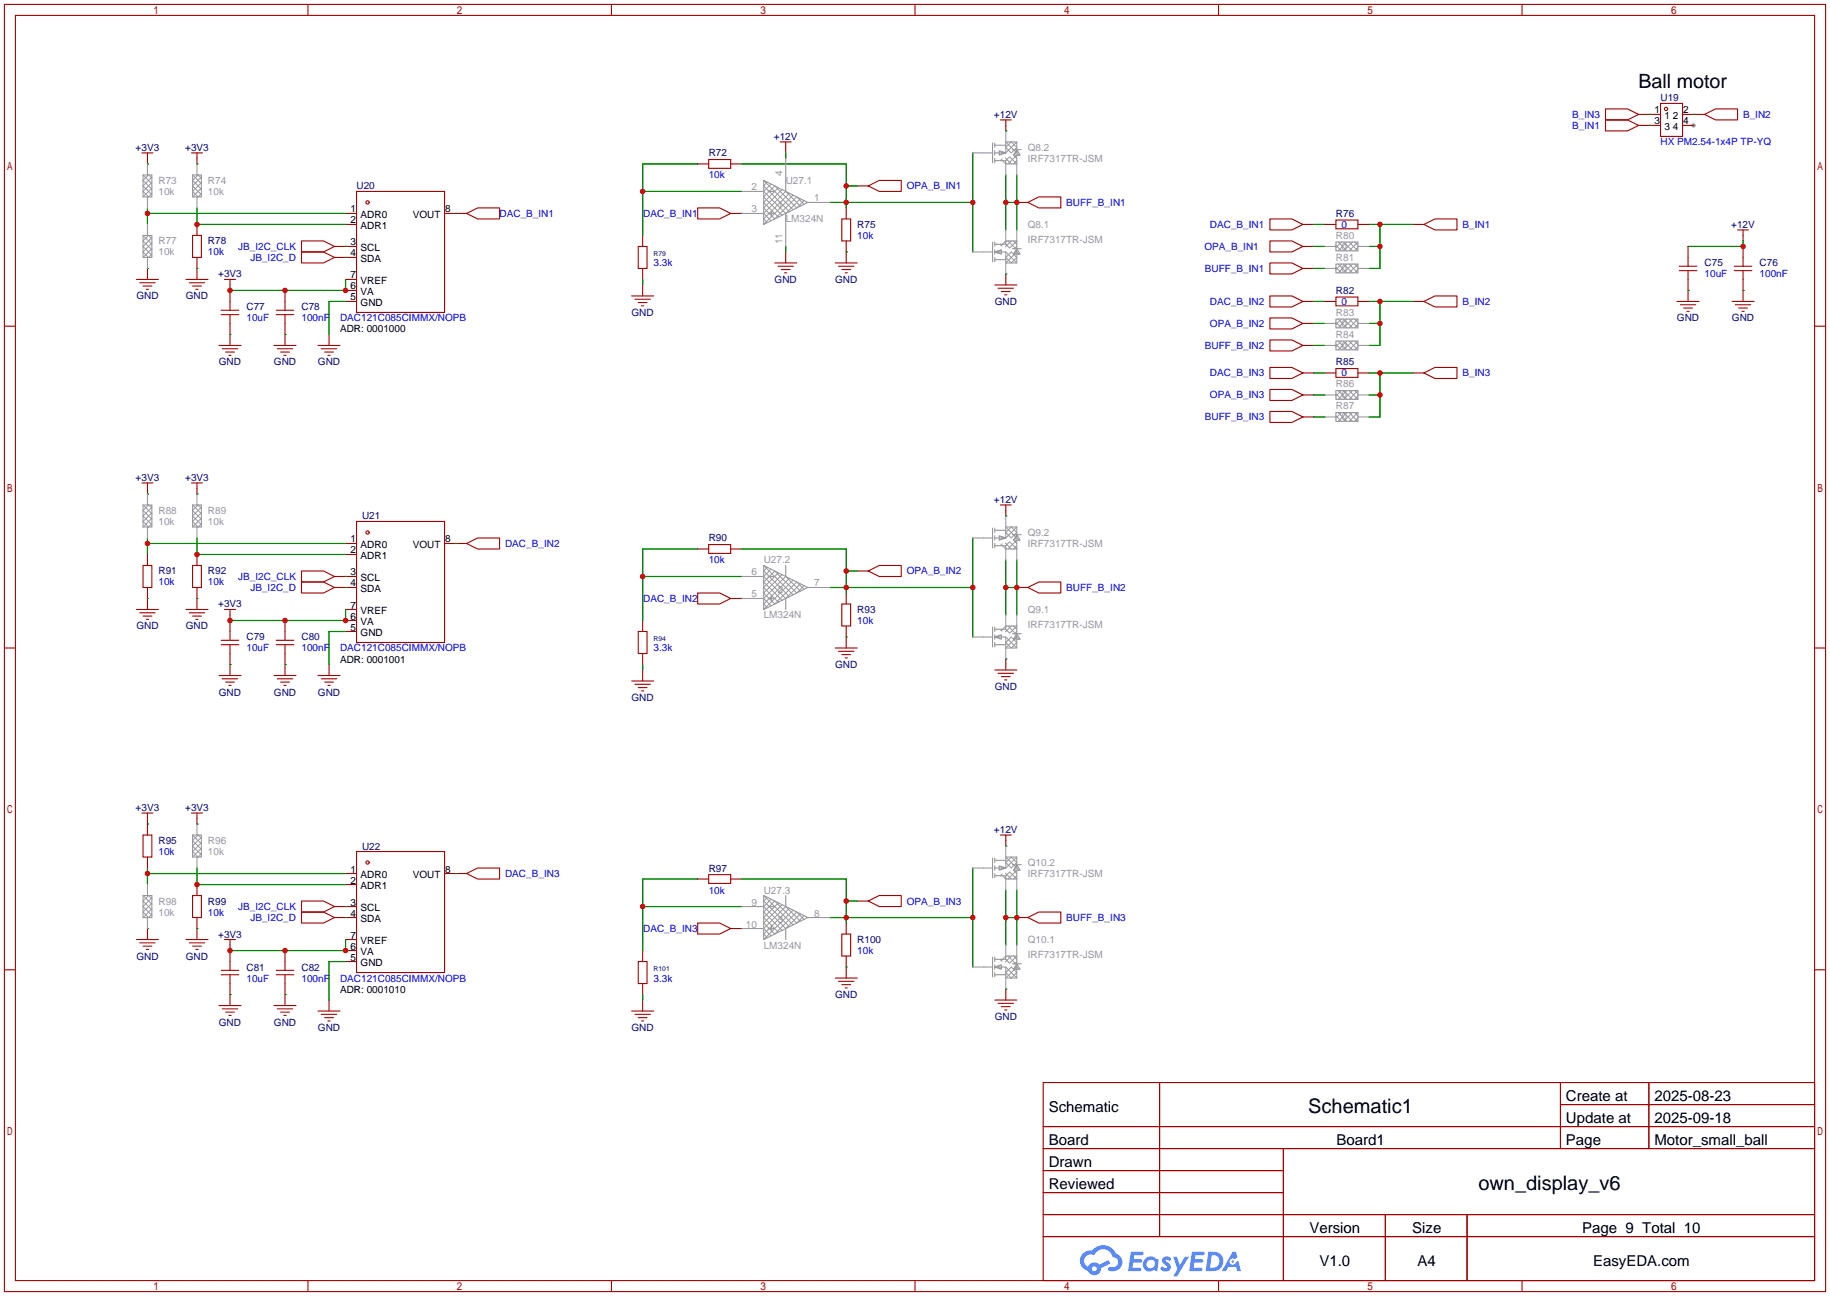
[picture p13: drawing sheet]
<svg xmlns="http://www.w3.org/2000/svg" width="422mm" height="299mm" viewBox="0 0 422 299" stroke-linecap="round" stroke-linejoin="round" font-family="sans-serif">
<defs><g id="words">
<g font-size="4.6">
<text x="302" y="257">Schematic1</text>
<text x="341.2" y="274.8">own_display_v6</text>
</g>
<text font-size="4.5" x="378.2" y="20.4">Ball motor</text>
<g font-size="3.5">
<text x="242.1" y="256.7">Schematic</text>
<text x="361.5" y="254.2">Create at</text>
<text x="381.9" y="254.2">2025-08-23</text>
<text x="361.5" y="259.2">Update at</text>
<text x="381.9" y="259.2">2025-09-18</text>
<text x="242.1" y="264.3">Board</text>
<text x="242.1" y="269.4">Drawn</text>
<text x="308.5" y="264.3">Board1</text>
<text x="361.5" y="264.3">Page</text>
<text x="381.9" y="264.3">Motor_small_ball</text>
<text x="242.1" y="274.5">Reviewed</text>
<text x="302.3" y="284.6">Version</text>
<text x="326" y="284.6">Size</text>
<text x="365.2" y="284.6">Page 9 Total 10</text>
<text x="304.6" y="292.3">V1.0</text>
<text x="327.2" y="292.3">A4</text>
<text x="367.7" y="292.3">EasyEDA.com</text>
</g>
<g font-size="2.3" fill="#000080">
<text x="383.3" y="23.4">U19</text>
<text x="229.4" y="27.2">+12V</text>
<text x="31.3" y="34.8">+3V3</text>
<text x="42.7" y="34.8">+3V3</text>
<text x="178.6" y="32.3">+12V</text>
<text x="163.6" y="36.1">R72</text>
<text x="82.3" y="43.7">U20</text>
<text x="197.9" y="52.6">R75</text>
<text x="308.4" y="50.1">R76</text>
<text x="399.6" y="52.6">+12V</text>
<text x="48" y="56.4">R78</text>
<text x="50.4" y="64.1">+3V3</text>
<text x="178.8" y="65.3">GND</text>
<text x="192.8" y="65.3">GND</text>
<text x="393.4" y="61.5">C75</text>
<text x="406.1" y="61.5">C76</text>
<text x="31.5" y="69.1">GND</text>
<text x="42.9" y="69.1">GND</text>
<text x="56.9" y="71.7">C77</text>
<text x="69.6" y="71.7">C78</text>
<text x="229.6" y="70.4">GND</text>
<text x="308.4" y="67.9">R82</text>
<text x="145.8" y="72.9">GND</text>
<text x="387.1" y="74.2">GND</text>
<text x="399.8" y="74.2">GND</text>
<text x="50.5" y="84.4">GND</text>
<text x="63.2" y="84.4">GND</text>
<text x="73.4" y="84.4">GND</text>
<text x="308.4" y="84.4">R85</text>
<text x="31.3" y="111">+3V3</text>
<text x="42.7" y="111">+3V3</text>
<text x="83.6" y="119.9">U21</text>
<text x="229.4" y="116.1">+12V</text>
<text x="163.6" y="125">R90</text>
<text x="36.6" y="132.6">R91</text>
<text x="48" y="132.6">R92</text>
<text x="50.4" y="140.3">+3V3</text>
<text x="197.9" y="141.5">R93</text>
<text x="31.5" y="145.3">GND</text>
<text x="42.9" y="145.3">GND</text>
<text x="56.9" y="147.9">C79</text>
<text x="69.6" y="147.9">C80</text>
<text x="192.8" y="154.2">GND</text>
<text x="50.5" y="160.6">GND</text>
<text x="63.2" y="160.6">GND</text>
<text x="73.4" y="160.6">GND</text>
<text x="145.8" y="161.8">GND</text>
<text x="229.6" y="159.3">GND</text>
<text x="31.3" y="187.2">+3V3</text>
<text x="42.7" y="187.2">+3V3</text>
<text x="36.6" y="194.9">R95</text>
<text x="83.6" y="196.1">U22</text>
<text x="229.4" y="192.3">+12V</text>
<text x="163.6" y="201.2">R97</text>
<text x="48" y="208.8">R99</text>
<text x="31.5" y="221.5">GND</text>
<text x="42.9" y="221.5">GND</text>
<text x="50.4" y="216.5">+3V3</text>
<text x="197.9" y="217.7">R100</text>
<text x="56.9" y="224.1">C81</text>
<text x="69.6" y="224.1">C82</text>
<text x="192.8" y="230.4">GND</text>
<text x="50.5" y="236.8">GND</text>
<text x="63.2" y="236.8">GND</text>
<text x="73.4" y="238">GND</text>
<text x="145.8" y="238">GND</text>
<text x="229.6" y="235.5">GND</text>
</g>
<g font-size="2.3" fill="#00f">
<text x="362.9" y="29.8">B_IN1</text>
<text x="362.9" y="27.2">B_IN3</text>
<text x="402.3" y="27.2">B_IN2</text>
<text x="383.3" y="33.6">HX PM2.54-1x4P TP-YQ</text>
<text x="163.6" y="41.2">10k</text>
<text x="209.3" y="43.7">OPA_B_IN1</text>
<text x="246.1" y="47.5">BUFF_B_IN1</text>
<text x="115.3" y="50.1">DAC_B_IN1</text>
<text x="148.5" y="50.1">DAC_B_IN1</text>
<text x="279.3" y="52.6">DAC_B_IN1</text>
<text x="309.6" y="52.6">0</text>
<text x="337.6" y="52.6">B_IN1</text>
<text x="48" y="59">10k</text>
<text x="55" y="57.7">JB_I2C_CLK</text>
<text x="197.9" y="55.2">10k</text>
<text x="278" y="57.7">OPA_B_IN1</text>
<text x="57.8" y="60.2">JB_I2C_D</text>
<text x="150.9" y="61.5">3.3k</text>
<text x="278.1" y="62.8">BUFF_B_IN1</text>
<text x="393.4" y="64.1">10uF</text>
<text x="406.1" y="64.1">100nF</text>
<text x="279.3" y="70.4">DAC_B_IN2</text>
<text x="309.6" y="70.4">0</text>
<text x="337.6" y="70.4">B_IN2</text>
<text x="56.9" y="74.2">10uF</text>
<text x="69.6" y="74.2">100nF</text>
<text x="78.5" y="74.2">DAC121C085CIMMX/NOPB</text>
<text x="279.3" y="75.5">OPA_B_IN2</text>
<text x="278.1" y="80.6">BUFF_B_IN2</text>
<text x="279.3" y="86.9">DAC_B_IN3</text>
<text x="309.6" y="86.9">0</text>
<text x="337.6" y="86.9">B_IN3</text>
<text x="279.3" y="92">OPA_B_IN3</text>
<text x="278.1" y="97.1">BUFF_B_IN3</text>
<text x="116.6" y="126.3">DAC_B_IN2</text>
<text x="163.6" y="130.1">10k</text>
<text x="36.6" y="135.2">10k</text>
<text x="48" y="135.2">10k</text>
<text x="55" y="133.9">JB_I2C_CLK</text>
<text x="57.8" y="136.4">JB_I2C_D</text>
<text x="209.3" y="132.6">OPA_B_IN2</text>
<text x="246.1" y="136.4">BUFF_B_IN2</text>
<text x="148.5" y="139">DAC_B_IN2</text>
<text x="197.9" y="144.1">10k</text>
<text x="56.9" y="150.4">10uF</text>
<text x="69.6" y="150.4">100nF</text>
<text x="78.5" y="150.4">DAC121C085CIMMX/NOPB</text>
<text x="150.9" y="150.4">3.3k</text>
<text x="36.6" y="197.4">10k</text>
<text x="116.6" y="202.5">DAC_B_IN3</text>
<text x="163.6" y="206.3">10k</text>
<text x="209.3" y="208.8">OPA_B_IN3</text>
<text x="48" y="211.4">10k</text>
<text x="55" y="210.1">JB_I2C_CLK</text>
<text x="57.8" y="212.6">JB_I2C_D</text>
<text x="148.5" y="215.2">DAC_B_IN3</text>
<text x="246.1" y="212.6">BUFF_B_IN3</text>
<text x="197.9" y="220.3">10k</text>
<text x="56.9" y="226.6">10uF</text>
<text x="69.6" y="226.6">100nF</text>
<text x="78.5" y="226.6">DAC121C085CIMMX/NOPB</text>
<text x="150.9" y="226.6">3.3k</text>
</g>
<g font-size="2.3">
<text x="381.9" y="26.2">1</text>
<text x="381.9" y="28.7">3</text>
<text x="384.2" y="27.5">1</text>
<text x="384.2" y="30">3</text>
<text x="386.1" y="30">4</text>
<text x="386.1" y="27.5">2</text>
<text x="388.5" y="28.7">4</text>
<text x="388.5" y="26.2">2</text>
<text x="80.9" y="49">1</text>
<text x="80.9" y="51.6">2</text>
<text x="83.2" y="50.3">ADR0</text>
<text x="83.2" y="52.9">ADR1</text>
<text x="95.3" y="50.3">VOUT</text>
<text x="102.7" y="49">8</text>
<text x="80.9" y="56.7">3</text>
<text x="80.9" y="59.2">4</text>
<text x="83.2" y="57.9">SCL</text>
<text x="80.9" y="64.3">7</text>
<text x="83.2" y="60.5">SDA</text>
<text x="83.2" y="65.6">VREF</text>
<text x="80.9" y="69.4">5</text>
<text x="80.9" y="66.8">6</text>
<text x="83.2" y="70.6">GND</text>
<text x="83.2" y="68.1">VA</text>
<text x="78.5" y="76.8">ADR: 0001000</text>
<text x="80.9" y="125.2">1</text>
<text x="102.7" y="125.2">8</text>
<text x="80.9" y="127.8">2</text>
<text x="83.2" y="126.5">ADR0</text>
<text x="83.2" y="129.1">ADR1</text>
<text x="95.3" y="126.5">VOUT</text>
<text x="80.9" y="132.9">3</text>
<text x="80.9" y="135.4">4</text>
<text x="83.2" y="134.1">SCL</text>
<text x="83.2" y="136.7">SDA</text>
<text x="80.9" y="143">6</text>
<text x="80.9" y="140.5">7</text>
<text x="83.2" y="141.8">VREF</text>
<text x="80.9" y="145.6">5</text>
<text x="83.2" y="146.8">GND</text>
<text x="83.2" y="144.3">VA</text>
<text x="78.5" y="153">ADR: 0001001</text>
<text x="80.9" y="201.4">1</text>
<text x="80.9" y="204">2</text>
<text x="83.2" y="202.7">ADR0</text>
<text x="95.3" y="202.7">VOUT</text>
<text x="102.7" y="201.4">8</text>
<text x="80.9" y="209.1">3</text>
<text x="83.2" y="205.3">ADR1</text>
<text x="80.9" y="211.6">4</text>
<text x="83.2" y="210.3">SCL</text>
<text x="83.2" y="212.9">SDA</text>
<text x="80.9" y="221.8">5</text>
<text x="80.9" y="219.2">6</text>
<text x="80.9" y="216.7">7</text>
<text x="83.2" y="220.5">VA</text>
<text x="83.2" y="218">VREF</text>
<text x="83.2" y="223">GND</text>
<text x="78.5" y="229.2">ADR: 0001010</text>
</g>
<g font-size="2.3" fill="#999">
<text x="237.2" y="34.8">Q8.2</text>
<text x="180.6" y="40.6" transform="rotate(-90 180.6 40.6)">4</text>
<text x="237.2" y="37.4">IRF7317TR-JSM</text>
<text x="36.6" y="42.5">R73</text>
<text x="36.6" y="45">10k</text>
<text x="48" y="42.5">R74</text>
<text x="48" y="45">10k</text>
<text x="173.5" y="44">2</text>
<text x="181.4" y="42.5">U27.1</text>
<text x="188" y="46.5">1</text>
<text x="173.5" y="49">3</text>
<text x="179.6" y="48">1</text>
<text x="181.4" y="51.4">LM324N</text>
<text x="237.2" y="52.6">Q8.1</text>
<text x="36.6" y="56.4">R77</text>
<text x="36.6" y="59">10k</text>
<text x="180.6" y="56.4" transform="rotate(-90 180.6 56.4)">11</text>
<text x="237.2" y="56.2">IRF7317TR-JSM</text>
<text x="308.4" y="55.2">R80</text>
<text x="309.6" y="57.7">0</text>
<text x="308.4" y="60.2">R81</text>
<text x="309.6" y="62.8">0</text>
<text x="308.4" y="72.9">R83</text>
<text x="309.6" y="75.5">0</text>
<text x="308.4" y="78">R84</text>
<text x="309.6" y="80.6">0</text>
<text x="308.4" y="89.5">R86</text>
<text x="308.4" y="94.5">R87</text>
<text x="309.6" y="92">0</text>
<text x="309.6" y="97.1">0</text>
<text x="36.6" y="118.7">R88</text>
<text x="48" y="118.7">R89</text>
<text x="36.6" y="121.2">10k</text>
<text x="48" y="121.2">10k</text>
<text x="237.2" y="123.7">Q9.2</text>
<text x="176.3" y="130.1">U27.2</text>
<text x="237.2" y="126.3">IRF7317TR-JSM</text>
<text x="173.5" y="132.9">6</text>
<text x="173.5" y="137.9">5</text>
<text x="179.6" y="136.9">2</text>
<text x="188" y="135.4">7</text>
<text x="176.3" y="142.8">LM324N</text>
<text x="237.2" y="141.5">Q9.1</text>
<text x="237.2" y="145.1">IRF7317TR-JSM</text>
<text x="48" y="194.9">R96</text>
<text x="48" y="197.4">10k</text>
<text x="237.2" y="199.9">Q10.2</text>
<text x="237.2" y="202.5">IRF7317TR-JSM</text>
<text x="36.6" y="208.8">R98</text>
<text x="173.5" y="209.1">9</text>
<text x="176.3" y="206.3">U27.3</text>
<text x="36.6" y="211.4">10k</text>
<text x="172.2" y="214.1">10</text>
<text x="179.6" y="213.1">3</text>
<text x="188" y="211.6">8</text>
<text x="176.3" y="219">LM324N</text>
<text x="237.2" y="217.7">Q10.1</text>
<text x="237.2" y="221.3">IRF7317TR-JSM</text>
</g>
<g font-size="1.6" fill="#000080">
<text x="150.9" y="59.1">R79</text>
<text x="150.9" y="148">R94</text>
<text x="150.9" y="224.2">R101</text>
</g>
</g></defs>
<circle cx="390.9" cy="29" r=".51" fill="#999"/>
<g fill="none" stroke="#a10000" stroke-width=".25">
<path d="M1 1h420.4v297.2h-420.4zM3.6 3.6h415.2v292.1h-415.2zM71.1 1v2.6M141.1 1v2.6M211.2 1v2.6M281.3 1v2.6M351.3 1v2.6M1 75.3h2.6M418.8 75.3h2.6M1 149.6h2.6M418.8 149.6h2.6M1 223.9h2.6"/>
<path d="M418.8 223.9h2.6M240.8 249.9h178v45.8h-178zM267.7 249.9v35.6M360.2 249.9v15.3M360.2 255h58.6M380.6 249.9v15.3M240.8 260.1h178M240.8 265.2h178M240.8 270.3h55.4M240.8 275.3h55.4M296.2 265.2v30.5M71.1 295.7v2.5"/>
<path d="M141.1 295.7v2.5M211.2 295.7v2.5M240.8 280.4h178M240.8 285.5h178M281.3 295.7v2.5M319.8 280.4v15.3M338.6 280.4v15.3M351.3 295.7v2.5"/>
</g>
<g fill="#5487ff">
<path d="M268.5 290.3a1.3 1.3 0 0 1 1.9 .3l-.4 .6a.54 .54 0 0 0-1-.2l.2 .2a1.28 1.28 0 0 1 .8 2 1.53 1.53 0 0 1-2.2-.3l.5-.6 .8 .5a.31 .31 0 0 0 .3-.3 .31 .31 0 0 0-.2-.3 1.12 1.12 0 0 1-.7-1.9z"/>
<path d="M270.8 290.2h.8l.7 1.9 1.2-1.9h.9l-2.7 4.5h-.9l1-1.7z"/>
<path d="M261 289h2.3a.46 .46 0 0 1 .5 .1 .46 .46 0 0 1 .1 .5l-.3 .2h-1.8l-.1 .9h1.6a.4 .4 0 0 1 .3 .4 .4 .4 0 0 1-.4 .4h-1.6l-.2 1.2h1.4a.46 .46 0 0 1 .5 .1 .46 .46 0 0 1 .1 .5l-.4 .2h-2.6z"/>
<path d="M275.1 289h2.3a.47 .47 0 0 1 .5 .1 .47 .47 0 0 1 .1 .5l-.3 .2h-1.8l-.1 .9h1.6a.4 .4 0 0 1 .4 .4 .4 .4 0 0 1-.5 .4h-1.6l-.2 1.2h1.4a.46 .46 0 0 1 .5 .1 .46 .46 0 0 1 .1 .5l-.4 .2h-2.6z"/>
<path d="M284.5 289h.8l.3 1.3-.6 .4a.75 .75 0 0 0-1.1 .3 .75 .75 0 0 0 .5 1 .75 .75 0 0 0 .9-.6l.5-.3 .6 2.4h-.8l-.3-1h-1.8l-.5 1h-1z"/>
<path d="M278.9 289l-.6 4.5h1.4a2.27 2.27 0 0 0 2.7-2.3 2.27 2.27 0 0 0-2.7-2.2zM279.7 289.8a1.5 1.5 0 0 1 1.8 1.5 1.5 1.5 0 0 1-1.9 1.4h-.3z"/>
<path d="M264.4 290.6a1.6 1.6 0 0 0-.4 2.3 1.6 1.6 0 0 0 2.3 .2l.8 .4 .3-2.5-.1-.3h-.5a1.58 1.58 0 0 0-2.4-.1zM265 291.1a.99 .99 0 0 1 1.6 .6 .99 .99 0 0 1-1.3 1.1 .98 .98 0 0 1-.3-1.7z"/>
<path d="M250 289.4a2.37 2.37 0 0 0 1.1 4 1.54 1.54 0 0 0 1.8 1 1.54 1.54 0 0 0 1.2-1.6l2.2-1.1-.5-.8-2.1 1.1a1.57 1.57 0 0 0-2.6 .4 1.5 1.5 0 0 1-.7-2.1 1.5 1.5 0 0 1 2.2-.5 2.23 2.23 0 0 1 2.3-1.4 2.23 2.23 0 0 1 1.9 1.8 1.16 1.16 0 0 1 1.3 1.1 1.16 1.16 0 0 1-1.1 1.3h-.7a.47 .47 0 0 0-.5 .3 .47 .47 0 0 0 .4 .6 2.14 2.14 0 0 0 2.7-1.4 2.14 2.14 0 0 0-1.3-2.7 3.2 3.2 0 0 0-5.5-.7l-1.1 .1zM252 292.9a.6 .6 0 0 1 1.2 0 .6 .6 0 0 1-1.2 0z"/>
<circle cx="284.6" cy="291.3" r=".28"/>
</g>
<g fill="none" stroke="#a10000" stroke-width=".25">
<path d="M32.8 35.3h2.5M34 35.3v2.5M44.2 35.3h2.5M45.5 35.3v2.5M161 37.8h2.6M163.6 36.8h5.1v2.1h-5.1zM168.7 37.8h2.5M180.1 32.8h2.5M181.4 32.8v2.5M230.9 27.7h2.5M232.2 27.7v2.5M370.6 27.7h5.1l2.5 1.3-2.5 1.2h-5.1z"/>
<path d="M370.6 25.1h5.1l2.5 1.3-2.5 1.3h-5.1zM378.2 26.4h5.1M378.2 29h5.1M383.3 23.9h5.1v7.6h-5.1zM388.4 26.4h5M388.4 29h2.5M393.4 26.4l2.6-1.3h5.1v2.6h-5.1zM44.4 54.4h2.1v5h-2.1zM45.5 51.8v2.6M45.5 59.4v5.1M69.6 58.2h5.1l2.5 1.2-2.5 1.3h-5.1zM69.6 55.6h5.1l2.5 1.3-2.5 1.3h-5.1z"/>
<path d="M77.2 56.9h5.1M77.2 59.4h5.1M79.8 49.3h2.5M79.8 51.8h2.5M82.3 44.2h20.3v27.9h-20.3zM102.6 49.3h5.1M107.7 49.3l2.5-1.3h5.1v2.5h-5.1zM147.3 56.9h2.1v5.1h-2.1zM148.3 54.4v2.5M161 48h5.1l2.6 1.3-2.6 1.2h-5.1zM168.7 49.3h2.5M181.4 58.2v2.5"/>
<path d="M194.3 50.5h2v5.1h-2zM195.3 48v2.5M195.3 55.6v5.1M197.9 42.9h2.5M200.4 42.9l2.5-1.2h5.1v2.5h-5.1zM234.7 46.7h2.5M237.2 46.7l2.6-1.2h5.1v2.5h-5.1zM293.1 50.5h5.1l2.5 1.3-2.5 1.3h-5.1zM293.1 55.6h5.1l2.5 1.3-2.5 1.3h-5.1zM300.7 51.8h2.6M300.7 56.9h2.6M305.8 51.8h2.6"/>
<path d="M308.4 50.8h5v2h-5zM313.4 51.8h2.6M326.1 51.8h2.6M328.7 51.8l2.5-1.3h5.1v2.6h-5.1zM389.6 56.9v4.6M401.1 53.1h2.5M402.3 53.1v2.5M402.3 56.9v4.6M31.5 64.5h5.1M32.3 65.3h3.5M33 66h2.1M33.8 66.8h.5"/>
<path d="M34 62v2.5M42.9 64.5h5.1M43.7 65.3h3.5M44.4 66h2.1M45.2 66.8h.5M50.5 79.8h5.1M51.1 72.6h4M51.1 71.6h4M51.8 64.5h2.6M53.1 64.5v7.1M53.1 72.6v7.2M63.2 79.8h5.1"/>
<path d="M63.8 72.6h4M63.8 71.6h4M65.8 67.1v4.5M65.8 72.6v7.2M73.4 79.8h5.1M75.9 77.2v2.6M79.8 69.6h2.5M79.8 67.1h2.5M79.8 64.5h2.5M145.8 68.3h5.1M146.6 69.1h3.5M147.3 69.9h2.1"/>
<path d="M148.1 70.6h.5M148.3 62v2.5M148.3 65.8v2.5M178.8 60.7h5.1M179.6 61.5h3.5M180.3 62.2h2.1M181.1 63h.5M192.8 60.7h5.1M193.5 61.5h3.6M194.3 62.2h2M195.1 63h.5M229.6 65.8h5.1"/>
<path d="M230.4 66.5h3.5M231.1 67.3h2.1M231.9 68.1h.5M232.2 63.2v2.6M293.1 60.7h5.1l2.5 1.3-2.5 1.2h-5.1zM293.1 68.3h5.1l2.5 1.3-2.5 1.3h-5.1zM293.1 78.5h5.1l2.5 1.3-2.5 1.2h-5.1zM293.1 73.4h5.1l2.5 1.3-2.5 1.2h-5.1zM300.7 69.6h2.6M300.7 79.8h2.6M300.7 62h2.6M300.7 74.7h2.6"/>
<path d="M305.8 69.6h2.6M308.4 68.6h5v2h-5zM313.4 69.6h2.6M326.1 69.6h2.6M328.7 69.6l2.5-1.3h5.1v2.6h-5.1zM387.1 69.6h5.1M387.6 61.5h4.1M387.6 62.5h4.1M387.9 70.4h3.5M388.6 71.1h2.1M389.4 71.9h.5M389.6 62.5v7.1"/>
<path d="M399.8 69.6h5.1M400.3 61.5h4.1M400.3 62.5h4.1M400.6 70.4h3.5M401.3 71.1h2.1M402.1 71.9h.5M402.3 62.5v7.1M51.3 80.5h3.6M52.1 81.3h2M52.8 82h.5M64 80.5h3.6M64.8 81.3h2"/>
<path d="M65.5 82h.5M74.2 80.5h3.5M74.9 81.3h2.1M75.7 82h.5M293.1 84.8h5.1l2.5 1.3-2.5 1.3h-5.1zM293.1 95h5.1l2.5 1.3-2.5 1.2h-5.1zM293.1 89.9h5.1l2.5 1.3-2.5 1.3h-5.1zM300.7 86.1h2.6M300.7 96.3h2.6M300.7 91.2h2.6M305.8 86.1h2.6M308.4 85.1h5v2h-5z"/>
<path d="M313.4 86.1h2.6M326.1 86.1h2.6M328.7 86.1l2.5-1.3h5.1v2.6h-5.1zM32.8 111.5h2.5M34 111.5v2.5M44.2 111.5h2.5M45.5 111.5v2.5M230.9 116.6h2.5M232.2 116.6v2.5M33 130.6h2.1v5h-2.1zM34 128v2.6M34 135.6v5.1"/>
<path d="M44.4 130.6h2.1v5h-2.1zM45.5 128v2.6M45.5 135.6v5.1M69.6 134.4h5.1l2.5 1.2-2.5 1.3h-5.1zM69.6 131.8h5.1l2.5 1.3-2.5 1.3h-5.1zM77.2 133.1h5.1M77.2 135.6h5.1M79.8 125.5h2.5M79.8 128h2.5M82.3 120.4h20.3v27.9h-20.3zM102.6 125.5h5.1M107.7 125.5l2.5-1.3h5.1v2.5h-5.1z"/>
<path d="M161 136.9h5.1l2.6 1.3-2.6 1.2h-5.1zM161 126.7h2.6M163.6 125.7h5.1v2.1h-5.1zM168.7 126.7h2.5M168.7 138.2h2.5M194.3 139.4h2v5.1h-2zM195.3 136.9v2.5M197.9 131.8h2.5M200.4 131.8l2.5-1.2h5.1v2.5h-5.1zM234.7 135.6h2.5M237.2 135.6l2.6-1.2h5.1v2.5h-5.1zM31.5 140.7h5.1"/>
<path d="M32.3 141.5h3.5M33 142.2h2.1M33.8 143h.5M42.9 140.7h5.1M43.7 141.5h3.5M44.4 142.2h2.1M45.2 143h.5M50.5 156h5.1M51.1 148.8h4M51.1 147.8h4M51.3 156.7h3.6M51.8 140.7h2.6"/>
<path d="M52.1 157.5h2M52.8 158.2h.5M53.1 140.7v7.1M53.1 148.8v7.2M63.2 156h5.1M63.8 148.8h4M63.8 147.8h4M64 156.7h3.6M64.8 157.5h2M65.5 158.2h.5M65.8 143.3v4.5M65.8 148.8v7.2"/>
<path d="M73.4 156h5.1M74.2 156.7h3.5M74.9 157.5h2.1M75.7 158.2h.5M75.9 153.4v2.6M79.8 145.8h2.5M79.8 143.3h2.5M79.8 140.7h2.5M145.8 157.2h5.1M146.6 158h3.5M147.3 145.8h2.1v5.1h-2.1zM147.3 158.7h2.1"/>
<path d="M148.1 159.5h.5M148.3 143.3v2.5M148.3 150.9v2.5M148.3 154.7v2.5M192.8 149.6h5.1M193.5 150.4h3.6M194.3 151.1h2M195.1 151.9h.5M195.3 144.5v5.1M229.6 154.7h5.1M230.4 155.4h3.5M231.1 156.2h2.1"/>
<path d="M231.9 157h.5M232.2 152.1v2.6M32.8 187.7h2.5M33 192.8h2.1v5.1h-2.1zM34 187.7v5.1M34 197.9v2.5M44.2 187.7h2.5M45.5 187.7v2.5M82.3 196.6h20.3v27.9h-20.3zM230.9 192.8h2.5M232.2 192.8v2.5M31.5 216.9h5.1"/>
<path d="M32.3 217.7h3.5M33 218.4h2.1M33.8 219.2h.5M34 214.4v2.5M42.9 216.9h5.1M43.7 217.7h3.5M44.4 206.8h2.1v5h-2.1zM44.4 218.4h2.1M45.2 219.2h.5M45.5 204.2v2.6M45.5 211.8v5.1M51.8 216.9h2.6"/>
<path d="M53.1 216.9v7.1M65.8 219.5v4.5M69.6 210.6h5.1l2.5 1.2-2.5 1.3h-5.1zM69.6 208h5.1l2.5 1.3-2.5 1.3h-5.1zM77.2 209.3h5.1M77.2 211.8h5.1M79.8 201.7h2.5M79.8 204.2h2.5M79.8 219.5h2.5M79.8 216.9h2.5M102.6 201.7h5.1M107.7 201.7l2.5-1.3h5.1v2.5h-5.1z"/>
<path d="M148.3 219.5v2.5M161 213.1h5.1l2.6 1.3-2.6 1.2h-5.1zM161 202.9h2.6M163.6 201.9h5.1v2.1h-5.1zM168.7 202.9h2.5M168.7 214.4h2.5M194.3 215.6h2v5.1h-2zM195.3 213.1v2.5M197.9 208h2.5M200.4 208l2.5-1.2h5.1v2.5h-5.1zM234.7 211.8h2.5M237.2 211.8l2.6-1.2h5.1v2.5h-5.1z"/>
<path d="M50.5 232.2h5.1M51.1 225h4M51.1 224h4M51.3 232.9h3.6M52.1 233.7h2M52.8 234.4h.5M53.1 225v7.2M63.2 232.2h5.1M63.8 225h4M63.8 224h4M64 232.9h3.6M64.8 233.7h2"/>
<path d="M65.5 234.4h.5M65.8 225v7.2M73.4 233.4h5.1M74.2 234.2h3.5M74.9 234.9h2.1M75.7 235.7h.5M75.9 230.9v2.5M79.8 222h2.5M145.8 233.4h5.1M146.6 234.2h3.5M147.3 222h2.1v5.1h-2.1zM147.3 234.9h2.1"/>
<path d="M148.1 235.7h.5M148.3 227.1v2.5M148.3 230.9v2.5M192.8 225.8h5.1M193.5 226.6h3.6M194.3 227.3h2M195.1 228.1h.5M195.3 220.7v5.1M229.6 230.9h5.1M230.4 231.6h3.5M231.1 232.4h2.1M231.9 233.2h.5"/>
<path d="M232.2 228.3v2.6"/>
<circle cx="384.6" cy="25.1" r=".38"/>
<circle cx="84.8" cy="46.7" r=".38"/>
<circle cx="84.8" cy="122.9" r=".38"/>
<circle cx="84.8" cy="199.1" r=".38"/>
</g>
<g fill="none" stroke="#008700" stroke-width=".25">
<path d="M34 37.8h.1M45.5 37.8h.1M161 37.8h-12.7v16.6M171.2 37.8h24.1v10.2M181.4 35.3v1.3M224.5 35.3v22.9M232.2 30.2h.1M380.7 29h.1M380.7 26.4h.1M390.9 26.4h.1M34 48v3.8M34 49.3h45.8"/>
<path d="M45.5 48v3.8h34.3M79.8 56.9h.1M79.8 59.4h.1M105.2 49.3h.1M148.3 44.2h22.9M171.2 49.3h.1M181.4 56.9v1.3M191.5 46.7h33M195.3 58.2h.1M195.3 42.9h2.6M232.2 40.4v12.7M232.2 46.7h2.5"/>
<path d="M234.7 40.4v12.7M303.3 51.8h2.5M303.3 56.9h2.5M316 51.8h10.1M316 56.9h2.5M318.5 51.8v10.2h-2.5M402.3 55.6v1.3h-12.7M34 62h.1M45.5 62h.1M53.1 77.2h.1M65.8 77.2h.1M79.8 69.6h-3.9v7.6"/>
<path d="M79.8 64.5v2.6h-26.7M148.3 64.5v1.3M232.2 63.2h.1M303.3 69.6h2.5M303.3 62h2.5M303.3 79.8h2.5M303.3 74.7h2.5M316 69.6h10.1M316 74.7h2.5M318.5 69.6v10.2h-2.5M389.6 67.1h.1M402.3 67.1h.1"/>
<path d="M303.3 96.3h2.5M303.3 91.2h2.5M303.3 86.1h2.5M316 91.2h2.5M316 86.1h10.1M318.5 86.1v10.2h-2.5M34 114h.1M45.5 114h.1M232.2 119.1h.1M34 138.2h.1M34 124.2v3.8M34 125.5h45.8"/>
<path d="M45.5 138.2h.1M45.5 124.2v3.8h34.3M79.8 133.1h.1M79.8 135.6h.1M105.2 125.5h.1M148.3 133.1h22.9M161 126.7h-12.7v16.6M171.2 138.2h.1M171.2 126.7h24.1v10.2M191.5 135.6h33M195.3 131.8h2.6M224.5 124.2v22.9"/>
<path d="M232.2 129.3v12.7M232.2 135.6h2.5M234.7 129.3v12.7M53.1 153.4h.1M65.8 153.4h.1M79.8 145.8h-3.9v7.6M79.8 140.7v2.6h-26.7M148.3 153.4v1.3M195.3 147.1h.1M232.2 152.1h.1M34 190.2h.1M45.5 190.2h.1"/>
<path d="M232.2 195.3h.1M34 214.4h.1M34 200.4v3.8M34 201.7h45.8M45.5 214.4h.1M45.5 200.4v3.8h34.3M79.8 209.3h.1M79.8 211.8h.1M79.8 216.9v2.6h-26.7M105.2 201.7h.1M148.3 209.3h22.9M161 202.9h-12.7v16.6"/>
<path d="M171.2 214.4h.1M171.2 202.9h24.1v10.2M191.5 211.8h33M195.3 208h2.6M224.5 200.4v22.9M232.2 205.5v12.7M232.2 211.8h2.5M234.7 205.5v12.7M53.1 229.6h.1M65.8 229.6h.1M79.8 222h-3.9v8.9M148.3 229.6v1.3"/>
<path d="M195.3 223.3h.1M232.2 228.3h.1"/>
</g>
<g fill="none" stroke="#999" stroke-width=".23">
<path d="M230 37l.1 .1M231 34.9l.6 .6M231.3 36.7l-.4 .4M231.4 37.1l.8 .7M231.6 35.1l-.6 .6M232.1 36.5l1.3 1.3M232.2 32.8l3 3 .2-.1M233 36.2l-.8 .9M233.1 36.2l1.6 1.6M233.4 32.8l1.3 1.2-1.3 1.3-1.2-1.3zM234.1 36l.6 .6M234.7 32.8l-2.5 2.5"/>
<path d="M234.7 35.8l-2 2M234.7 37.1l-.8 .7M234.9 34.9l-1 .9M33 40.4l2.1 2M33 54.4l2.1 2M35.1 41.1l-.8-.7-1.3 1.3 2.1 2M35.1 40.9l-2.1 2 2.1 2.1M35.1 42.2l-2.1 2 1.3 1.3 .8-.8M35.1 43.4l-2.1 2.1M35.1 55.1l-.8-.7-1.3 1.2 2.1 2.1M35.1 54.9l-2.1 2 2.1 2M35.1 56.1l-2.1 2.1 1.3 1.2 .8-.7"/>
<path d="M35.1 57.4l-2.1 2M44.4 40.4l2.1 2M46.5 41.1l-.8-.7-1.3 1.3 2.1 2M46.5 40.9l-2.1 2 2.1 2.1M46.5 42.2l-2.1 2 1.3 1.3 .8-.8M46.5 43.4l-2.1 2.1M176.3 41.7l6.7 6.7M177.1 42.1l-.8 .8 5.9 6M178 42.5l-1.7 1.7 5.1 5.1 3.3-3.4M179.7 43.3l-3.4 3.4 3.4 3.4M180.5 43.8l-4.2 4.2 2.5 2.5 5.1-5 1.7 1.7M182.2 44.6l-5.9 5.9 .8 .9"/>
<path d="M183 45l-6.7 6.8M184.7 47.6l-3.3-3.4-5.1 5.1 1.7 1.7M185.6 46.3l-1.7 1.7-5.1-5.1-2.5 2.6 4.2 4.2M230.1 56.4l-.1 .1M230.2 58l.6 .5M230.8 57.8l-.6 .6M230.9 56.4l.4 .4M232.2 58.2l2.5 2.5M232.2 55.6l-1.2 1.1M232.2 56.4l.8 .8M232.7 55.6l2 2.1M233.4 58.2l1.3 1.2-1.3 1.3-1.2-1.3z"/>
<path d="M233.4 55.6l-1.3 1.4M233.9 55.6l.8 .8M234.4 57.9l.8 .8 .2-.2M234.7 56.9l-.6 .6M234.7 58.2l-2.5 2.5M234.7 55.6l-1.6 1.7M234.9 57.7l-1 1M308.4 56.6l1.2 1.3M308.9 55.9l2 2M309.6 55.9l-1.2 1.3M310.1 55.9l2.1 2M310.9 55.9l-2 2"/>
<path d="M311.4 55.9l2 2M312.2 55.9l-2.1 2M312.7 55.9l.7 .7M313.4 55.9l-2 2M313.4 57.2l-.7 .7M308.4 61.7l1.2 1.3M308.4 74.4l1.2 1.3M308.4 79.5l1.2 1.3M308.9 61l2 2M308.9 73.7l2 2M308.9 78.7l2 2.1M309.6 61l-1.2 1.2"/>
<path d="M309.6 73.7l-1.2 1.2M309.6 78.7l-1.2 1.3M310.1 61l2.1 2M310.1 73.7l2.1 2M310.1 78.7l2.1 2.1M310.9 61l-2 2M310.9 73.7l-2 2M310.9 78.7l-2 2.1M311.4 61l2 2M311.4 73.7l2 2M311.4 78.7l2 2.1M312.2 61l-2.1 2"/>
<path d="M312.2 73.7l-2.1 2M312.2 78.7l-2.1 2.1M312.7 61l.7 .7M312.7 78.7l.7 .8M312.7 73.7l.7 .7M313.4 61l-2 2M313.4 62.2l-.7 .8M313.4 73.7l-2 2M313.4 74.9l-.7 .8M313.4 78.7l-2 2.1M308.4 90.9l1.2 1.3M308.4 96l1.2 1.3"/>
<path d="M308.9 90.2l2 2M308.9 95.2l2 2.1M309.6 90.2l-1.2 1.2M309.6 95.2l-1.2 1.3M310.1 90.2l2.1 2M310.1 95.2l2.1 2.1M310.9 90.2l-2 2M310.9 95.2l-2 2.1M311.4 90.2l2 2M311.4 95.2l2 2.1M312.2 90.2l-2.1 2M312.2 95.2l-2.1 2.1"/>
<path d="M312.7 95.2l.7 .8M312.7 90.2l.7 .7M313.4 80l-.7 .8M313.4 90.2l-2 2M313.4 91.4l-.7 .8M313.4 95.2l-2 2.1M313.4 96.5l-.7 .8M33 116.6l2.1 2M35.1 117.3l-.8-.7-1.3 1.3 2.1 2M35.1 117.1l-2.1 2 2.1 2.1M35.1 118.4l-2.1 2 1.3 1.3 .8-.8M35.1 119.6l-2.1 2.1"/>
<path d="M44.4 116.6l2.1 2M46.5 117.3l-.8-.7-1.3 1.3 2.1 2M46.5 117.1l-2.1 2 2.1 2.1M46.5 118.4l-2.1 2 1.3 1.3 .8-.8M46.5 119.6l-2.1 2.1M176.3 130.6l6.7 6.7M177.1 131l-.8 .8 5.9 6M178 131.4l-1.7 1.7 5.1 5.1 3.3-3.4M179.7 132.2l-3.4 3.4 3.4 3.4M180.5 132.7l-4.2 4.2 2.5 2.5 5.1-5 1.7 1.7M182.2 133.5l-5.9 5.9 .8 .9M183 133.9l-6.7 6.8"/>
<path d="M184.7 136.5l-3.3-3.4-5.1 5.1 1.7 1.7M185.6 135.2l-1.7 1.7-5.1-5.1-2.5 2.6 4.2 4.2M230 125.9l.1 .1M231 123.8l.6 .6M231.3 125.6l-.4 .4M231.4 126l.8 .7M231.6 124l-.6 .6M232.1 125.4l1.3 1.3M232.2 121.7l3 3 .2-.1M233 125.1l-.8 .9M233.1 125.1l1.6 1.6M233.4 121.7l1.3 1.2-1.3 1.3-1.2-1.3z"/>
<path d="M234.1 124.9l.6 .6M234.7 121.7l-2.5 2.5M234.7 124.7l-2 2M234.7 126l-.8 .7M234.9 123.8l-1 .9M230.1 145.3l-.1 .1M230.2 146.9l.6 .5M230.8 146.7l-.6 .6M230.9 145.3l.4 .4M232.2 147.1l2.5 2.5M232.2 144.5l-1.2 1.1M232.2 145.3l.8 .8"/>
<path d="M232.7 144.5l2 2.1M233.4 147.1l1.3 1.2-1.3 1.3-1.2-1.3zM233.4 144.5l-1.3 1.4M233.9 144.5l.8 .8M234.4 146.8l.8 .8 .2-.2M234.7 145.8l-.6 .6M234.7 147.1l-2.5 2.5M234.7 144.5l-1.6 1.7M234.9 146.6l-1 1M44.4 192.8l2.1 2M46.5 193.5l-.8-.7-1.3 1.3 2.1 2M46.5 193.3l-2.1 2 2.1 2.1"/>
<path d="M46.5 194.6l-2.1 2 1.3 1.3 .8-.8M46.5 195.8l-2.1 2.1M232.2 197.9l3 3 .2-.1M233.4 197.9l1.3 1.2-1.3 1.3-1.2-1.3zM234.7 197.9l-2.5 2.5M234.9 200l-1 .9M33 206.8l2.1 2M35.1 207.5l-.8-.7-1.3 1.2 2.1 2.1M35.1 207.3l-2.1 2 2.1 2M35.1 208.5l-2.1 2.1 1.3 1.2 .8-.7M35.1 209.8l-2.1 2M176.3 206.8l6.7 6.7"/>
<path d="M177.1 207.2l-.8 .8 5.9 6M178 207.6l-1.7 1.7 5.1 5.1 3.3-3.4M179.7 208.4l-3.4 3.4 3.4 3.4M180.5 208.9l-4.2 4.2 2.5 2.5 5.1-5 1.7 1.7M182.2 209.7l-5.9 5.9 .8 .9M183 210.1l-6.7 6.8M184.7 212.7l-3.3-3.4-5.1 5.1 1.7 1.7M185.6 211.4l-1.7 1.7-5.1-5.1-2.5 2.6 4.2 4.2M230 202.1l.1 .1M231 200l.6 .6M231.3 201.8l-.4 .4M231.4 202.2l.8 .7"/>
<path d="M231.6 200.2l-.6 .6M232.1 201.6l1.3 1.3M233 201.3l-.8 .9M233.1 201.3l1.6 1.6M234.1 201.1l.6 .6M234.7 200.9l-2 2M234.7 202.2l-.8 .7M230.1 221.5l-.1 .1M230.2 223.1l.6 .5M230.8 222.9l-.6 .6M230.9 221.5l.4 .4M232.2 223.3l2.5 2.5"/>
<path d="M232.2 220.7l-1.2 1.1M232.2 221.5l.8 .8M232.7 220.7l2 2.1M233.4 223.3l1.3 1.2-1.3 1.3-1.2-1.3zM233.4 220.7l-1.3 1.4M233.9 220.7l.8 .8M234.4 223l.8 .8 .2-.2M234.7 222l-.6 .6M234.7 223.3l-2.5 2.5M234.7 220.7l-1.6 1.7M234.9 222.8l-1 1"/>
</g>
<g fill="none" stroke="#999" stroke-width=".25">
<path d="M34 37.8v2.6M45.5 37.8v2.6M181.4 36.6v7.6M224.5 35.3h4.6M229.1 33v4.6M229.6 35.3h2.6v-2.5h2.5v2.5M229.6 33v1M229.6 34.8v1M229.6 36.6v1M229.6 33.5h2.6M230.6 34.8l1.6 .5-1.6 .5zM232.2 30.2v2.6"/>
<path d="M232.2 37.8v2.6M233.7 34.5h2M234.7 35.8v2h-2.5v-.7h-2.6M234.7 34.5l.8 1.3h-1.6zM234.7 37.8v2.6M33 40.4h2.1v5.1h-2.1zM33 54.4h2.1v5h-2.1zM34 45.5v2.5M34 51.8v2.6M34 59.4v2.6M44.4 40.4h2.1v5.1h-2.1zM45.5 45.5v2.5"/>
<path d="M171.2 49.3h5.1M171.2 44.2h5.1M176.3 41.7l10.1 5-10.1 5.1zM177.3 49.3h1.5M177.3 44.2h1.5M178.1 48.5v1.5M181.4 49.3v7.6M186.4 46.7h5.1M224.5 58.2h4.6M229.1 55.9v4.6M229.6 58.2h2.6v2.5h2.5v-2.5M229.6 56.4h2.6v-.8h2.5v2.1"/>
<path d="M229.6 58.2l1.5-.5v1zM229.6 55.9v1M229.6 57.7v1M229.6 59.4v1.1M229.6 59.9h2.6M232.2 53.1v2.5M233.7 57.4h2M234.7 57.4l.8 1.3h-1.6zM234.7 53.1v2.5M305.8 56.9h2.6M308.4 55.9h5v2h-5zM313.4 56.9h2.6"/>
<path d="M232.2 60.7v2.5M305.8 62h2.6M305.8 74.7h2.6M305.8 79.8h2.6M308.4 61h5v2h-5zM308.4 73.7h5v2h-5zM308.4 78.7h5v2.1h-5zM313.4 62h2.6M313.4 74.7h2.6M313.4 79.8h2.6M305.8 91.2h2.6M305.8 96.3h2.6"/>
<path d="M308.4 90.2h5v2h-5zM308.4 95.2h5v2.1h-5zM313.4 91.2h2.6M313.4 96.3h2.6M33 116.6h2.1v5.1h-2.1zM34 114v2.6M44.4 116.6h2.1v5.1h-2.1zM45.5 114v2.6M232.2 119.1v2.6M34 121.7v2.5M45.5 121.7v2.5M171.2 133.1h5.1"/>
<path d="M171.2 138.2h5.1M176.3 130.6l10.1 5-10.1 5.1zM177.3 133.1h1.5M177.3 138.2h1.5M178.1 137.4v1.5M181.4 130.6v2.5M181.4 138.2v2.5M186.4 135.6h5.1M224.5 124.2h4.6M229.1 121.9v4.6M229.6 124.2h2.6v-2.5h2.5v2.5M229.6 121.9v1"/>
<path d="M229.6 123.7v1M229.6 125.5v1M229.6 122.4h2.6M230.6 123.7l1.6 .5-1.6 .5zM232.2 126.7v2.6M233.7 123.4h2M234.7 124.7v2h-2.5v-.7h-2.6M234.7 123.4l.8 1.3h-1.6zM234.7 126.7v2.6M224.5 147.1h4.6M229.1 144.8v4.6M229.6 147.1h2.6v2.5h2.5v-2.5"/>
<path d="M229.6 145.3h2.6v-.8h2.5v2.1M229.6 147.1l1.5-.5v1zM229.6 144.8v1M229.6 146.6v1M229.6 148.3v1.1M229.6 148.8h2.6M232.2 142v2.5M232.2 149.6v2.5M233.7 146.3h2M234.7 146.3l.8 1.3h-1.6zM234.7 142v2.5M44.4 192.8h2.1v5.1h-2.1z"/>
<path d="M45.5 190.2v2.6M45.5 197.9v2.5M229.1 198.1v4.6M229.6 198.1v1M229.6 199.9v1M229.6 198.6h2.6M230.6 199.9l1.6 .5-1.6 .5zM232.2 195.3v2.6M233.7 199.6h2M234.7 199.6l.8 1.3h-1.6zM33 206.8h2.1v5h-2.1zM34 204.2v2.6"/>
<path d="M34 211.8v2.6M171.2 209.3h5.1M171.2 214.4h5.1M176.3 206.8l10.1 5-10.1 5.1zM177.3 209.3h1.5M177.3 214.4h1.5M178.1 213.6v1.5M181.4 206.8v2.5M181.4 214.4v2.5M186.4 211.8h5.1M224.5 200.4h4.6M229.6 200.4h2.6v-2.5h2.5v2.5"/>
<path d="M229.6 201.7v1M232.2 202.9v2.6M232.2 218.2v2.5M234.7 200.9v2h-2.5v-.7h-2.6M234.7 202.9v2.6M234.7 218.2v2.5M224.5 223.3h4.6M229.1 221v4.6M229.6 223.3h2.6v2.5h2.5v-2.5M229.6 221.5h2.6v-.8h2.5v2.1M229.6 223.3l1.5-.5v1zM229.6 221v1"/>
<path d="M229.6 222.8v1M229.6 224.5v1.1M229.6 225h2.6M232.2 225.8v2.5M233.7 222.5h2M234.7 222.5l.8 1.3h-1.6z"/>
</g>
<g fill="#c00">
<circle cx="45.5" cy="51.8" r=".63"/>
<circle cx="53.1" cy="67.1" r=".63"/>
<circle cx="65.8" cy="67.1" r=".63"/>
<circle cx="79.8" cy="67.1" r=".63"/>
<circle cx="53.1" cy="143.3" r=".63"/>
<circle cx="65.8" cy="143.3" r=".63"/>
<circle cx="79.8" cy="143.3" r=".63"/>
<circle cx="53.1" cy="219.5" r=".63"/>
<circle cx="65.8" cy="219.5" r=".63"/>
<circle cx="79.8" cy="219.5" r=".63"/>
<circle cx="34" cy="125.5" r=".63"/>
<circle cx="45.5" cy="128" r=".63"/>
<circle cx="34" cy="201.7" r=".63"/>
<circle cx="45.5" cy="204.2" r=".63"/>
<circle cx="34" cy="49.3" r=".63"/>
<circle cx="148.3" cy="44.2" r=".63"/>
<circle cx="232.2" cy="46.7" r=".63"/>
<circle cx="234.7" cy="46.7" r=".63"/>
<circle cx="195.3" cy="42.9" r=".63"/>
<circle cx="195.3" cy="46.7" r=".63"/>
<circle cx="224.5" cy="46.7" r=".63"/>
<circle cx="318.5" cy="51.8" r=".63"/>
<circle cx="318.5" cy="56.9" r=".63"/>
<circle cx="318.5" cy="69.6" r=".63"/>
<circle cx="318.5" cy="74.7" r=".63"/>
<circle cx="318.5" cy="86.1" r=".63"/>
<circle cx="318.5" cy="91.2" r=".63"/>
<circle cx="148.3" cy="133.1" r=".63"/>
<circle cx="232.2" cy="135.6" r=".63"/>
<circle cx="234.7" cy="135.6" r=".63"/>
<circle cx="195.3" cy="131.8" r=".63"/>
<circle cx="195.3" cy="135.6" r=".63"/>
<circle cx="224.5" cy="135.6" r=".63"/>
<circle cx="148.3" cy="209.3" r=".63"/>
<circle cx="232.2" cy="211.8" r=".63"/>
<circle cx="234.7" cy="211.8" r=".63"/>
<circle cx="195.3" cy="208" r=".63"/>
<circle cx="195.3" cy="211.8" r=".63"/>
<circle cx="224.5" cy="211.8" r=".63"/>
<circle cx="402.3" cy="56.9" r=".63"/>
</g>
<use href="#words"/>
</svg>
